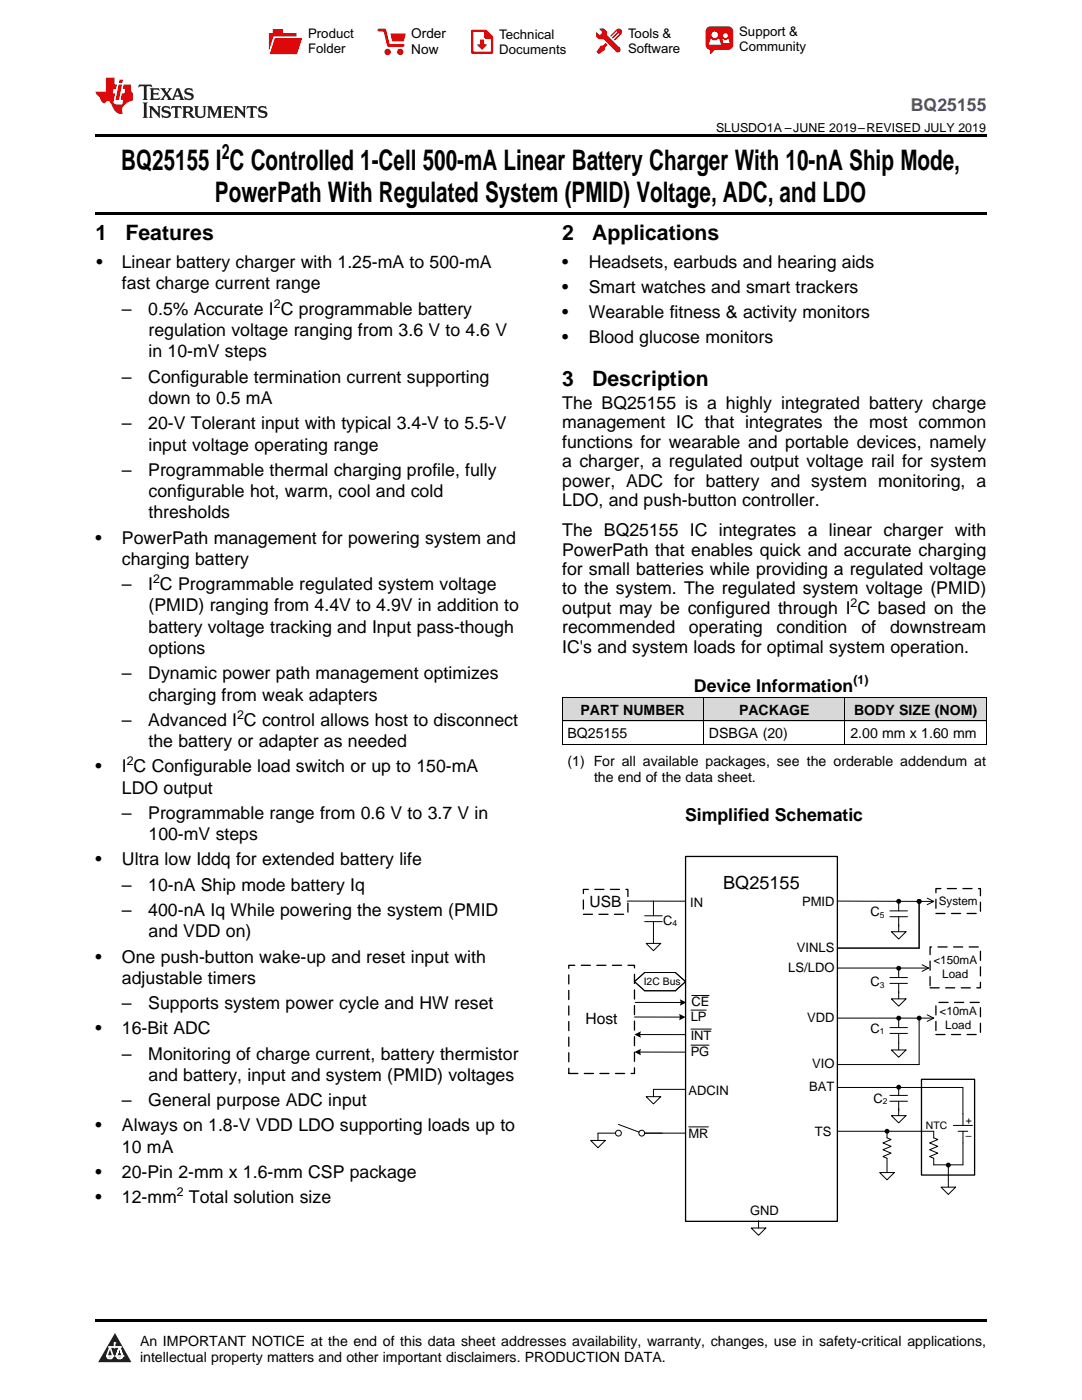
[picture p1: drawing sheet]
<svg xmlns="http://www.w3.org/2000/svg" width="216mm" height="279mm" viewBox="0 0 216 279" stroke-linecap="round" stroke-linejoin="round" font-family="sans-serif">
<defs><g id="words">
<g font-size="5.6">
<text x="24.2" y="33.9">BQ25155 I C Controlled 1-Cell 500-mA Linear Battery Charger With 10-nA Ship Mode,</text>
<text x="42.9" y="40.3">PowerPath With Regulated System (PMID) Voltage, ADC, and LDO</text>
</g>
<g font-size="4.2">
<text x="44.2" y="31.6">2</text>
<text x="19" y="47.8">1</text>
<text x="25" y="47.8">Features</text>
<text x="112.2" y="47.8">2</text>
<text x="118.2" y="47.8">Applications</text>
<text x="112.2" y="77">3</text>
<text x="118.2" y="77">Description</text>
</g>
<text font-size="3.6" x="144.3" y="177.4">BQ25155</text>
<text font-size="3.5" fill="#00f" x="181.8" y="22.2">BQ25155</text>
<g font-size="3.5">
<text x="19.2" y="53.5">•</text>
<text x="24.3" y="53.5">Linear battery charger with 1.25-mA to 500-mA</text>
<text x="112.2" y="53.5">•</text>
<text x="117.5" y="53.5">Headsets, earbuds and hearing aids</text>
<text x="24.3" y="57.7">fast charge current range</text>
<text x="112.2" y="58.5">•</text>
<text x="117.5" y="58.5">Smart watches and smart trackers</text>
<text x="24.3" y="62.8">–</text>
<text x="29.6" y="62.8">0.5% Accurate I C programmable battery</text>
<text x="112.2" y="63.5">•</text>
<text x="117.5" y="63.5">Wearable fitness &amp; activity monitors</text>
<text x="29.6" y="67.1">regulation voltage ranging from 3.6 V to 4.6 V</text>
<text x="29.6" y="71.3">in 10-mV steps</text>
<text x="112.2" y="68.5">•</text>
<text x="117.5" y="68.5">Blood glucose monitors</text>
<text x="24.3" y="76.4">–</text>
<text x="29.6" y="76.4">Configurable termination current supporting</text>
<text x="29.6" y="80.6">down to 0.5 mA</text>
<text x="112.2" y="81.6">The BQ25155 is a highly integrated battery charge</text>
<text x="24.3" y="85.7">–</text>
<text x="29.6" y="85.7">20-V Tolerant input with typical 3.4-V to 5.5-V</text>
<text x="29.6" y="89.9">input voltage operating range</text>
<text x="112.2" y="85.5">management IC that integrates the most common</text>
<text x="112.2" y="89.4">functions for wearable and portable devices, namely</text>
<text x="24.3" y="95">–</text>
<text x="29.6" y="95">Programmable thermal charging profile, fully</text>
<text x="112.2" y="93.3">a charger, a regulated output voltage rail for system</text>
<text x="29.6" y="99.2">configurable hot, warm, cool and cold</text>
<text x="112.2" y="97.2">power, ADC for battery and system monitoring, a</text>
<text x="112.2" y="101">LDO, and push-button controller.</text>
<text x="29.6" y="103.5">thresholds</text>
<text x="112.2" y="107">The BQ25155 IC integrates a linear charger with</text>
<text x="19" y="108.5">•</text>
<text x="24.3" y="108.5">PowerPath management for powering system and</text>
<text x="24.3" y="112.7">charging battery</text>
<text x="112.2" y="110.9">PowerPath that enables quick and accurate charging</text>
<text x="24.3" y="117.8">–</text>
<text x="29.6" y="117.8">I C Programmable regulated system voltage</text>
<text x="112.2" y="114.8">for small batteries while providing a regulated voltage</text>
<text x="112.2" y="118.6">to the system. The regulated system voltage (PMID)</text>
<text x="29.6" y="122">(PMID) ranging from 4.4V to 4.9V in addition to</text>
<text x="112.2" y="122.5">output may be configured through I C based on the</text>
<text x="29.6" y="126.3">battery voltage tracking and Input pass-though</text>
<text x="29.6" y="130.5">options</text>
<text x="112.2" y="126.4">recommended</text>
<text x="112.2" y="130.3">IC's and system loads for optimal system operation.</text>
<text x="137.5" y="126.4">operating</text>
<text x="155" y="126.4">condition</text>
<text x="171.9" y="126.4">of</text>
<text x="177.6" y="126.4">downstream</text>
<text x="24.3" y="135.6">–</text>
<text x="29.6" y="135.6">Dynamic power path management optimizes</text>
<text x="29.6" y="139.8">charging from weak adapters</text>
<text x="138.5" y="138">Device Information</text>
<text x="24.3" y="144.9">–</text>
<text x="29.6" y="144.9">Advanced I C control allows host to disconnect</text>
<text x="29.6" y="149.1">the battery or adapter as needed</text>
<text x="19" y="154.1">•</text>
<text x="24.3" y="154.1">I C Configurable load switch or up to 150-mA</text>
<text x="24.3" y="158.4">LDO output</text>
<text x="24.3" y="163.4">–</text>
<text x="29.6" y="163.4">Programmable range from 0.6 V to 3.7 V in</text>
<text x="29.6" y="167.7">100-mV steps</text>
<text x="136.7" y="163.8">Simplified Schematic</text>
<text x="19" y="172.7">•</text>
<text x="24.3" y="172.7">Ultra low Iddq for extended battery life</text>
<text x="24.3" y="177.8">–</text>
<text x="29.6" y="177.8">10-nA Ship mode battery Iq</text>
<text x="24.3" y="182.8">–</text>
<text x="29.6" y="182.8">400-nA Iq While powering the system (PMID</text>
<text x="29.6" y="187.1">and VDD on)</text>
<text x="19" y="192.1">•</text>
<text x="24.3" y="192.1">One push-button wake-up and reset input with</text>
<text x="24.3" y="196.3">adjustable timers</text>
<text x="24.3" y="201.4">–</text>
<text x="29.6" y="201.4">Supports system power cycle and HW reset</text>
<text x="19" y="206.4">•</text>
<text x="24.3" y="206.4">16-Bit ADC</text>
<text x="24.3" y="211.5">–</text>
<text x="29.6" y="211.5">Monitoring of charge current, battery thermistor</text>
<text x="29.6" y="215.7">and battery, input and system (PMID) voltages</text>
<text x="24.3" y="220.8">–</text>
<text x="29.6" y="220.8">General purpose ADC input</text>
<text x="19" y="225.8">•</text>
<text x="24.3" y="225.8">Always on 1.8-V VDD LDO supporting loads up to</text>
<text x="24.3" y="230">10 mA</text>
<text x="19" y="235.1">•</text>
<text x="24.3" y="235.1">20-Pin 2-mm x 1.6-mm CSP package</text>
<text x="19" y="240.1">•</text>
<text x="24.3" y="240.1">12-mm Total solution size</text>
</g>
<g font-size="3.1">
<text x="117.7" y="180.9">USB</text>
<text x="116.9" y="204.4">Host</text>
</g>
<g font-size="2.8">
<text x="115.8" y="142.7">PART NUMBER</text>
<text x="147.5" y="142.7">PACKAGE</text>
<text x="170.4" y="142.7">BODY SIZE (NOM)</text>
<text x="113.2" y="147.3">BQ25155</text>
<text x="141.5" y="147.3">DSBGA (20)</text>
<text x="169.7" y="147.3">2.00 mm x 1.60 mm</text>
<text x="113.2" y="152.8">(1) For all available packages, see the orderable addendum at</text>
<text x="118.5" y="156">the end of the data sheet.</text>
<text x="27.9" y="268.6">An IMPORTANT NOTICE at the end of this data sheet addresses availability, warranty, changes, use in safety-critical applications,</text>
<text x="27.9" y="271.8">intellectual property matters and other important disclaimers. PRODUCTION DATA.</text>
</g>
<g font-size="2.7">
<text x="82.1" y="7.7">Order</text>
<text x="82.1" y="10.7">Now</text>
</g>
<g font-size="2.6">
<text x="61.5" y="7.6">Product</text>
<text x="61.5" y="10.6">Folder</text>
<text x="99.6" y="7.8">Technical</text>
<text x="99.6" y="10.8">Documents</text>
<text x="125.3" y="7.6">Tools &amp;</text>
<text x="125.3" y="10.6">Software</text>
<text x="147.5" y="7.2">Support &amp;</text>
<text x="147.5" y="10.2">Community</text>
<text x="132.3" y="184.5">C</text>
<text x="137.7" y="181">IN</text>
<text x="160" y="180.8">PMID</text>
<text x="173.7" y="182.8">C</text>
<text x="159" y="189.9">VINLS</text>
<text x="157.3" y="194">LS/LDO</text>
<text x="173.7" y="196.8">C</text>
<text x="137.8" y="203.7">LP</text>
<text x="138" y="200.8">CE</text>
<text x="161" y="203.9">VDD</text>
<text x="137.8" y="207.5">INT</text>
<text x="173.7" y="206.1">C</text>
<text x="137.8" y="210.7">PG</text>
<text x="162" y="213.2">VIO</text>
<text x="137.4" y="218.6">ADCIN</text>
<text x="161.5" y="217.7">BAT</text>
<text x="174.3" y="220.1">C</text>
<text x="137.4" y="227">MR</text>
<text x="162.6" y="226.6">TS</text>
<text x="149.7" y="242.5">GND</text>
</g>
<g font-size="2.5">
<text x="142.9" y="26.3">SLUSDO1A –JUNE 2019–REVISED JULY 2019</text>
<text x="54.6" y="61.4">2</text>
<text x="30.6" y="116.4">2</text>
<text x="169.7" y="121.1">2</text>
<text x="170.3" y="136.6">(1)</text>
<text x="47.3" y="143.5">2</text>
<text x="25.3" y="152.7">2</text>
<text x="35.3" y="238.7">2</text>
</g>
<g font-size="2.3">
<text x="187.3" y="180.5">System</text>
<text x="186.2" y="192.4">&lt;150mA</text>
<text x="188" y="195.2">Load</text>
<text x="187.5" y="202.6">&lt;10mA</text>
<text x="188.6" y="205.4">Load</text>
</g>
<g font-size="2.1">
<text x="128.5" y="196.6">I2C Bus</text>
<text x="184.8" y="225.3">NTC</text>
<text x="192.7" y="227.3">±</text>
<text x="192.7" y="224.4">+</text>
</g>
<g font-size="1.7">
<text x="134.2" y="184.9">4</text>
<text x="175.6" y="183.1">5</text>
<text x="175.6" y="197.1">3</text>
<text x="175.6" y="206.4">1</text>
<text x="176.1" y="220.4">2</text>
</g>
</g></defs>
<g fill="#d8d8d8">
<path d="M112.2 139.3h28.2v4.6h-28.2z"/>
<path d="M140.4 139.3h28.2v4.6h-28.2z"/>
<path d="M168.6 139.3h28.2v4.6h-28.2z"/>
</g>
<path d="M22.9 266l3.3 5.9h-6.6z" fill="#231f20"/>
<path d="M21.3 270.6h1.2l-.3 .5h-.3a.53 .53 0 0 1-.6-.5z" fill-rule="evenodd" fill="#fff"/>
<path d="M21.3 270.6h1.2l-.3 .5h-.3a.53 .53 0 0 1-.6-.5z" fill="none" stroke="#231f20" stroke-width=".33"/>
<path d="M21.3 270.6l1.2 .1-.3 .4h-.5z" fill="none" stroke="#fff" stroke-width=".33"/>
<path d="M22.9 268.9h.1" fill="none" stroke="#fff" stroke-width=".33"/>
<path d="M22.9 268v.9z" fill="#fff"/>
<path d="M22.9 268v.9z" fill="none" stroke="#fff" stroke-width=".33"/>
<circle cx="22.9" cy="268" r=".16" fill="#fff"/>
<path d="M21.8 268.8h.1" fill="none" stroke="#fff" stroke-width=".33"/>
<path d="M21.8 268.8h2.2z" fill="#fff"/>
<path d="M21.8 268.8h2.2z" fill="none" stroke="#fff" stroke-width=".33"/>
<circle cx="24" cy="268.8" r=".16" fill="#fff"/>
<path d="M23.2 270.6h.1" fill="none" stroke="#fff" stroke-width=".33"/>
<path d="M23.8 268.8l-.6 1.8z" fill="#fff"/>
<path d="M23.8 268.8l-.6 1.8z" fill="none" stroke="#fff" stroke-width=".33"/>
<path d="M23.8 268.8l.7 1.8z" fill="#fff"/>
<path d="M23.8 268.8l.7 1.8z" fill="none" stroke="#fff" stroke-width=".33"/>
<path d="M24.4 270.6h.1" fill="none" stroke="#fff" stroke-width=".33"/>
<circle cx="21.3" cy="270.6" r=".16" fill="#fff"/>
<path d="M22 268.8l-.7 1.8z" fill="#fff"/>
<path d="M22 268.8l-.7 1.8z" fill="none" stroke="#fff" stroke-width=".33"/>
<path d="M22 268.8l.5 1.8z" fill="#fff"/>
<path d="M22 268.8l.5 1.8z" fill="none" stroke="#fff" stroke-width=".33"/>
<circle cx="22.5" cy="270.6" r=".16" fill="#fff"/>
<path d="M23.3 270.6h1.2a.63 .63 0 0 1-.6 .5 .63 .63 0 0 1-.6-.5z" fill-rule="evenodd" fill="#fff"/>
<path d="M23.3 270.6h1.2a.63 .63 0 0 1-.6 .5 .63 .63 0 0 1-.6-.5z" fill="none" stroke="#231f20" stroke-width=".33"/>
<path d="M23.3 270.6h1.2l-.4 .5h-.5z" fill="none" stroke="#fff" stroke-width=".33"/>
<path d="M23.2 270.6h.1" fill="none" stroke="#fff" stroke-width=".33"/>
<circle cx="24.5" cy="270.6" r=".16" fill="#fff"/>
<path d="M19 263.2h177.8v.5h-177.8z" fill="#000"/>
<path d="M136.8 170.9h30.3v72.8h-30.3z" fill-rule="evenodd" fill="#fff"/>
<path d="M136.8 170.9h30.3v72.8h-30.3zM183.9 215.4h10.6v19.1h-10.6z" fill="none" stroke="#000" stroke-width=".26"/>
<g fill="none" stroke="#000" stroke-width=".2">
<path d="M130.4 179.8v3M167.1 179.8l16.3 .1v9.3h-16.3M179 179.9h.3M183.1 179.9h3.2M185 179.2l1.3 .7-1.3 .6M128.6 183.9h3.5M128.6 182.8h3.5M128.9 188.3h2.9l-1.4 1.4zM130.4 183.9v4.4M167.1 193.2h18.2M177.6 183h3.5M177.6 181.8h3.5"/>
<path d="M177.6 196.3h3.5M177.6 195.1h3.5M177.9 199.3h2.9l-1.5 1.5zM177.9 185.9h2.9l-1.5 1.5zM179 193.2h.3M179.3 180v1.8M179.3 183v2.9M179.3 193.3v1.8M179.3 196.3v3M184 192.5l1.3 .7-1.3 .6M128.9 218.9h2.9l-1.4 1.4zM136.8 217.4h-6.4v1.5"/>
<path d="M167.1 203.2h19.2M167.1 217h25v7.6M177.6 206.2h3.5M177.6 205.1h3.5M177.6 219.8h3.5M177.6 218.6h3.5M177.9 209.5h2.9l-1.5 1.5zM179 217h.3M179.3 203.3v1.8M179.3 206.2v3.3M179.3 216.9v1.7M179.3 219.8v2.8"/>
<path d="M183.4 203.1v9.4h-16.3M185 202.5l1.3 .7-1.3 .6M117.9 227.6h2.9l-1.5 1.5zM122.8 226.1h-3.5v1.5M123.4 224.4l4.1 1.5M128.6 226.1h8.2M167.1 225.8h19.2v1.3l.8 .3-1.6 .7 1.6 .7-1.6 .7 1.6 .6-1.6 .7 .8 .4v1.3h5.8v-6.7M175.5 234h3l-1.5 1.5zM177 225.8v1.3l.8 .3-1.6 .7 1.6 .7-1.6 .7 1.6 .6-1.6 .7 .8 .4v1.3M177 232.6v1.4M177.9 222.6h2.9l-1.5 1.5zM187.8 236.9h2.9l-1.5 1.5z"/>
<path d="M188.9 232.5h.3v4.4M190.2 224.6h3.9M191.2 225.8h1.9M149.9 245.1h2.9l-1.4 1.4zM151.4 243.6v1.5"/>
<circle cx="123.4" cy="226.1" r=".58"/>
<circle cx="128.1" cy="226.1" r=".58"/>
</g>
<g fill="#000">
<circle cx="179.3" cy="179.9" r=".49"/>
<circle cx="183.4" cy="179.9" r=".49"/>
<circle cx="179.3" cy="193.2" r=".49"/>
<circle cx="179.3" cy="217" r=".49"/>
<circle cx="179.3" cy="203.2" r=".49"/>
<circle cx="183.4" cy="203.2" r=".49"/>
<circle cx="177" cy="225.8" r=".49"/>
<circle cx="189.2" cy="232.5" r=".49"/>
</g>
<path d="M113.5 192.6h13.1v21.6h-13.1z" fill-rule="evenodd" fill="#fff"/>
<path d="M113.5 192.6h13.1v21.6h-13.1z" fill="none" stroke="#000" stroke-width=".26" stroke-dasharray="1.8 1.3"/>
<path d="M116.4 177.5h8.9v5h-8.9z" fill-rule="evenodd" fill="#fff"/>
<path d="M116.4 177.5h8.9v5h-8.9z" fill="none" stroke="#000" stroke-width=".26" stroke-dasharray="1.8 1.3"/>
<path d="M126.6 195.9l2-1.8h6.2l2 1.8-2 1.8h-6.2z" fill="none" stroke="#000" stroke-width=".2"/>
<path d="M185.6 189h10v8.1h-10z" fill-rule="evenodd" fill="#fff"/>
<path d="M185.6 189h10v8.1h-10z" fill="none" stroke="#000" stroke-width=".26" stroke-dasharray="1.8 1.3"/>
<path d="M186.8 200.1h8.8v6.4h-8.8z" fill-rule="evenodd" fill="#fff"/>
<path d="M186.8 200.1h8.8v6.4h-8.8z" fill="none" stroke="#000" stroke-width=".26" stroke-dasharray="1.8 1.3"/>
<path d="M186.8 177.3h8.8v5h-8.8z" fill-rule="evenodd" fill="#fff"/>
<path d="M186.8 177.3h8.8v5h-8.8z" fill="none" stroke="#000" stroke-width=".26" stroke-dasharray="1.8 1.3"/>
<g fill="none" stroke="#000" stroke-width=".2">
<path d="M112.2 139.2h84.6M112.2 139.2v9.4M140.4 139.2v9.4M168.6 139.2v9.4M196.8 139.2v9.4M112.2 148.5h84.6M112.2 143.9h84.6M125.1 179.8l11.7 .1M138 198.7h3.6M126.6 203h9.2M126.7 200.1h9.3M127.6 206.5h9.2"/>
<path d="M127.6 210h9.2M137.8 208.6h3.8M137.8 205.4h4.2M137.8 201.6h3.2M137.4 224.9h4"/>
</g>
<g fill="#000">
<path d="M126.6 206.5l1.3-.7a1.46 1.46 0 0 0 0 1.3z" fill-rule="evenodd"/>
<path d="M126.6 210l1.3-.7a1.46 1.46 0 0 0 0 1.3z" fill-rule="evenodd"/>
<path d="M135.5 202.3l1.3 .7-1.3 .6a1.46 1.46 0 0 0 0-1.3z" fill-rule="evenodd"/>
<path d="M135.6 199.4l1.3 .7-1.3 .6a1.46 1.46 0 0 0 0-1.3z" fill-rule="evenodd"/>
</g>
<path d="M19 26.8h177.8v.6h-177.8zM19 42.3h177.8v.5h-177.8zM112.2 148.6h.1zM168.5 148.6h.1zM196.7 148.6h.1z" fill="#000"/>
<path d="M27.7 16.9l-.1 .6 .6-.3h.5v.2v2.2l-.2 .4h1l-.2-.4v-2.2v-.2h.5l.6 .3-.2-.6zM29.9 17.6l.2 .4v1.6l-.2 .4h1.9l.1-.6a1.09 1.09 0 0 1-1.3 .1v-.6h.6l.4 .2v-.7l-.2 .2h-.8v-.6l.2-.1a1.01 1.01 0 0 1 1 .3l-.1-.6zM32 17.6l.9 1.2-1 1.2h.9l-.2-.3 .5-.7 .5 .7-.3 .3h1.7l-.2-.3 .1-.4h1l.1 .4-.2 .3h1l-.3-.4-.7-2h-.5l-1 2.2-.8-1.1 .9-1.1h-.9l.2 .2-.4 .7-.4-.7 .2-.2zM35.4 18l.4 1h-.8zM37 17.7a.66 .66 0 0 0-.2 .8 .66 .66 0 0 0 .6 .4l.7 .2 .1 .2a.8 .8 0 0 1-.7 .4 .8 .8 0 0 1-.7-.5l.1 .8 .2-.2a.94 .94 0 0 0 1.1 .1 .94 .94 0 0 0 .4-.9 1.48 1.48 0 0 0-1.3-.6v-.4a1.1 1.1 0 0 1 1.2 .2l-.2-.6-.2 .1-.5-.1zM28.5 20.4l.2 .4v2.3l-.2 .4h1l-.2-.4v-2.3l.2-.4zM29.7 21.2l.2 .4v1.5l-.2 .4h.8l-.3-.4 .1-1.3 1.6 1.8v-2l.2-.4h-.7l.2 .2v1.1l-1.2-1.3zM32.5 21.3a.66 .66 0 0 0-.2 .8 .66 .66 0 0 0 .6 .4l.6 .2 .2 .2a.8 .8 0 0 1-.8 .4 .8 .8 0 0 1-.7-.5l.2 .7 .2-.1a.94 .94 0 0 0 1 .1 .94 .94 0 0 0 .5-1 1.47 1.47 0 0 0-1.3-.6l-.1-.3a1.1 1.1 0 0 1 1.3 .2l-.2-.6-.2 .1-.5-.2zM34.3 21.2l-.2 .6a.64 .64 0 0 1 .8-.3v1.6l-.2 .4h1l-.3-.4 .1-1.6a.66 .66 0 0 1 .8 .3l-.2-.6zM36.3 21.2l.3 .4v1.5l-.3 .4h1l-.2-.2v-.7h.5l.1 .1a.8 .8 0 0 0 1.2 .7l-1-1a.62 .62 0 0 0 .6-.5 .62 .62 0 0 0-.6-.7zM37.1 21.5h.1a.48 .48 0 0 1 .6 0 .48 .48 0 0 1 .1 .6l-.2 .1-.6 .1zM38.7 21.2l.2 .2a2.29 2.29 0 0 0 .4 2 1.05 1.05 0 0 0 1.7-.7v-1.3l.2-.2h-.8l.2 .4v1.1a.61 .61 0 0 1-.6 .6 .61 .61 0 0 1-.6-.6v-1.1l.3-.4zM41.3 21.2l.3 .4v1.5l-.3 .4h.8l-.2-.4v-1.4l.8 1.9 .9-1.9v1.4l-.2 .4h.9l-.2-.4v-1.5l.2-.4h-.8l-.7 1.5-.6-1.5zM44.5 21.2l.2 .4v1.5l-.2 .4h1.9l.2-.6a1.1 1.1 0 0 1-1.4 .2v-.7h.6l.4 .2v-.6l-.2 .1-.8 .1v-.6l.2-.1a1.02 1.02 0 0 1 1.1 .2l-.2-.5zM46.7 21.2l.2 .4v1.5l-.2 .4h.8l-.3-.4 .1-1.3 1.6 1.8v-2l.2-.4h-.7l.2 .2v1.1l-1.2-1.3zM49.3 21.2l-.1 .6a.64 .64 0 0 1 .8-.3v1.6l-.3 .4h1l-.2-.4v-1.6a.66 .66 0 0 1 .8 .3l-.1-.6zM51.7 21.3a.66 .66 0 0 0-.2 .7 .66 .66 0 0 0 .7 .5l.6 .2 .1 .2a.8 .8 0 0 1-.7 .4 .8 .8 0 0 1-.7-.5l.1 .7 .2-.1a.94 .94 0 0 0 1.1 .1 .94 .94 0 0 0 .4-1 1.48 1.48 0 0 0-1.2-.6l-.1-.3a1.1 1.1 0 0 1 1.2 .2l-.2-.6-.1 .1-.6-.2z" fill="#231f20"/>
<path d="M21.1 15.5v2.8h-2v.4l.9 .9a.96 .96 0 0 0 1 1 .59 .59 0 0 1 .5-.4 .59 .59 0 0 1 .5 .3l.4 .8a1.61 1.61 0 0 0 2.1 1.3 1.63 1.63 0 0 1 1.1-2.2l.9-.3v-1.5a1.6 1.6 0 0 1-.4-1.7h-1.4l-.2 .9h.5l-.2 .8h-.5l-.2 1v.3h.5l-.2 .9h-.7a.74 .74 0 0 1-1-.6l.3-1.6h-.5l.2-.8h.5l.1-.9h-.4v-1.4zM23.7 16.9l-.7 3h.8l.6-3zM23.8 15.9l-.1 .7h.7l.2-.7z" fill="#ee1d23"/>
<g fill="#d60000">
<path d="M54.4 5.8h2v.8h2.8v4.2h-5.5v-4.2h.7z" fill-rule="evenodd"/>
<path d="M54.7 7.5h5.6l-1 3.3h-5.6z" fill-rule="evenodd"/>
</g>
<path d="M54.6 7.4h5.8l-.1 .1h-5.5l-1.1 3.3z" fill-rule="evenodd" fill="#fff"/>
<path d="M54.6 7.4h5.8l-.1 .1h-5.5l-1.1 3.3z" fill="none" stroke="#fff" stroke-width=".2"/>
<path d="M75.6 6h1.2l.7 3.1h3" fill="none" stroke="#d60000" stroke-width=".56"/>
<g fill="#d60000">
<path d="M77.9 6.7h3.1l-.4 1.5h-2.3z" fill-rule="evenodd"/>
<circle cx="77.3" cy="10.4" r=".64"/>
<circle cx="79.9" cy="10.4" r=".64"/>
</g>
<path d="M94.2 6.2h2.7l1.3 1.2v3.1h-4z" fill="none" stroke="#d60000" stroke-width=".44"/>
<g fill="#d60000">
<path d="M95.8 7.9h.8v1h.6l-1 1.1-1-1v-.1h.6z" fill-rule="evenodd"/>
<path d="M96.6 6.2h.3l1.3 1.2v.4h-1.3l-.3-.4z" fill-rule="evenodd"/>
<path d="M119.6 5.7h.9l.6 .6 .1 .7 2.5 2.5-.8 .8-2.3-2.3-1.1-.2-.6-.6v-.8l.7 .6 .5-.4v-.2l-.4-.5z" fill-rule="evenodd"/>
<path d="M119.9 9.1h.4l.5-.5 .4 .4-.5 .5v.4l-1.2 .9-.5-.5z" fill-rule="evenodd"/>
<path d="M123 5.9a.67 .67 0 0 1 .9 0 .67 .67 0 0 1 0 .9z" fill-rule="evenodd"/>
<path d="M123 5.9l.9 .9-1.2 1.2h-.2l.1-.2 .9-.9 .1-.2h-.3l-.9 1h-.2v-.2l.9-1 .1-.2h-.3l-.9 1h-.2v-.2z" fill-rule="evenodd"/>
<circle cx="123.3" cy="9.9" r=".54"/>
</g>
<path d="M121.1 6.3l-.1 .7" fill="none" stroke="#d60000" stroke-width=".2"/>
<g fill="#d60000">
<path d="M141.1 5.5l.6-.2h3.6a.95 .95 0 0 1 1 .9v2.8a.95 .95 0 0 1-1 .9h-3.6a.95 .95 0 0 1-.9-.9v-2.8z" fill-rule="evenodd"/>
<path d="M141.7 9.9h.9l-.7 .9h-.2z" fill-rule="evenodd"/>
</g>
<g fill="#fff">
<path d="M144.3 8.6h1.3z"/>
<path d="M141.8 7.8h.3l.1 .2h.8l.2-.2h.3l.4 1.1h-2.5z" fill-rule="evenodd"/>
<path d="M144.2 7.8h.2l.2 .2h.4l.2-.2h.2l.2 .8h-1.3z" fill-rule="evenodd"/>
<circle cx="142.6" cy="6.9" r=".65"/>
<circle cx="144.8" cy="7.1" r=".48"/>
</g>
<use href="#words"/>
</svg>
